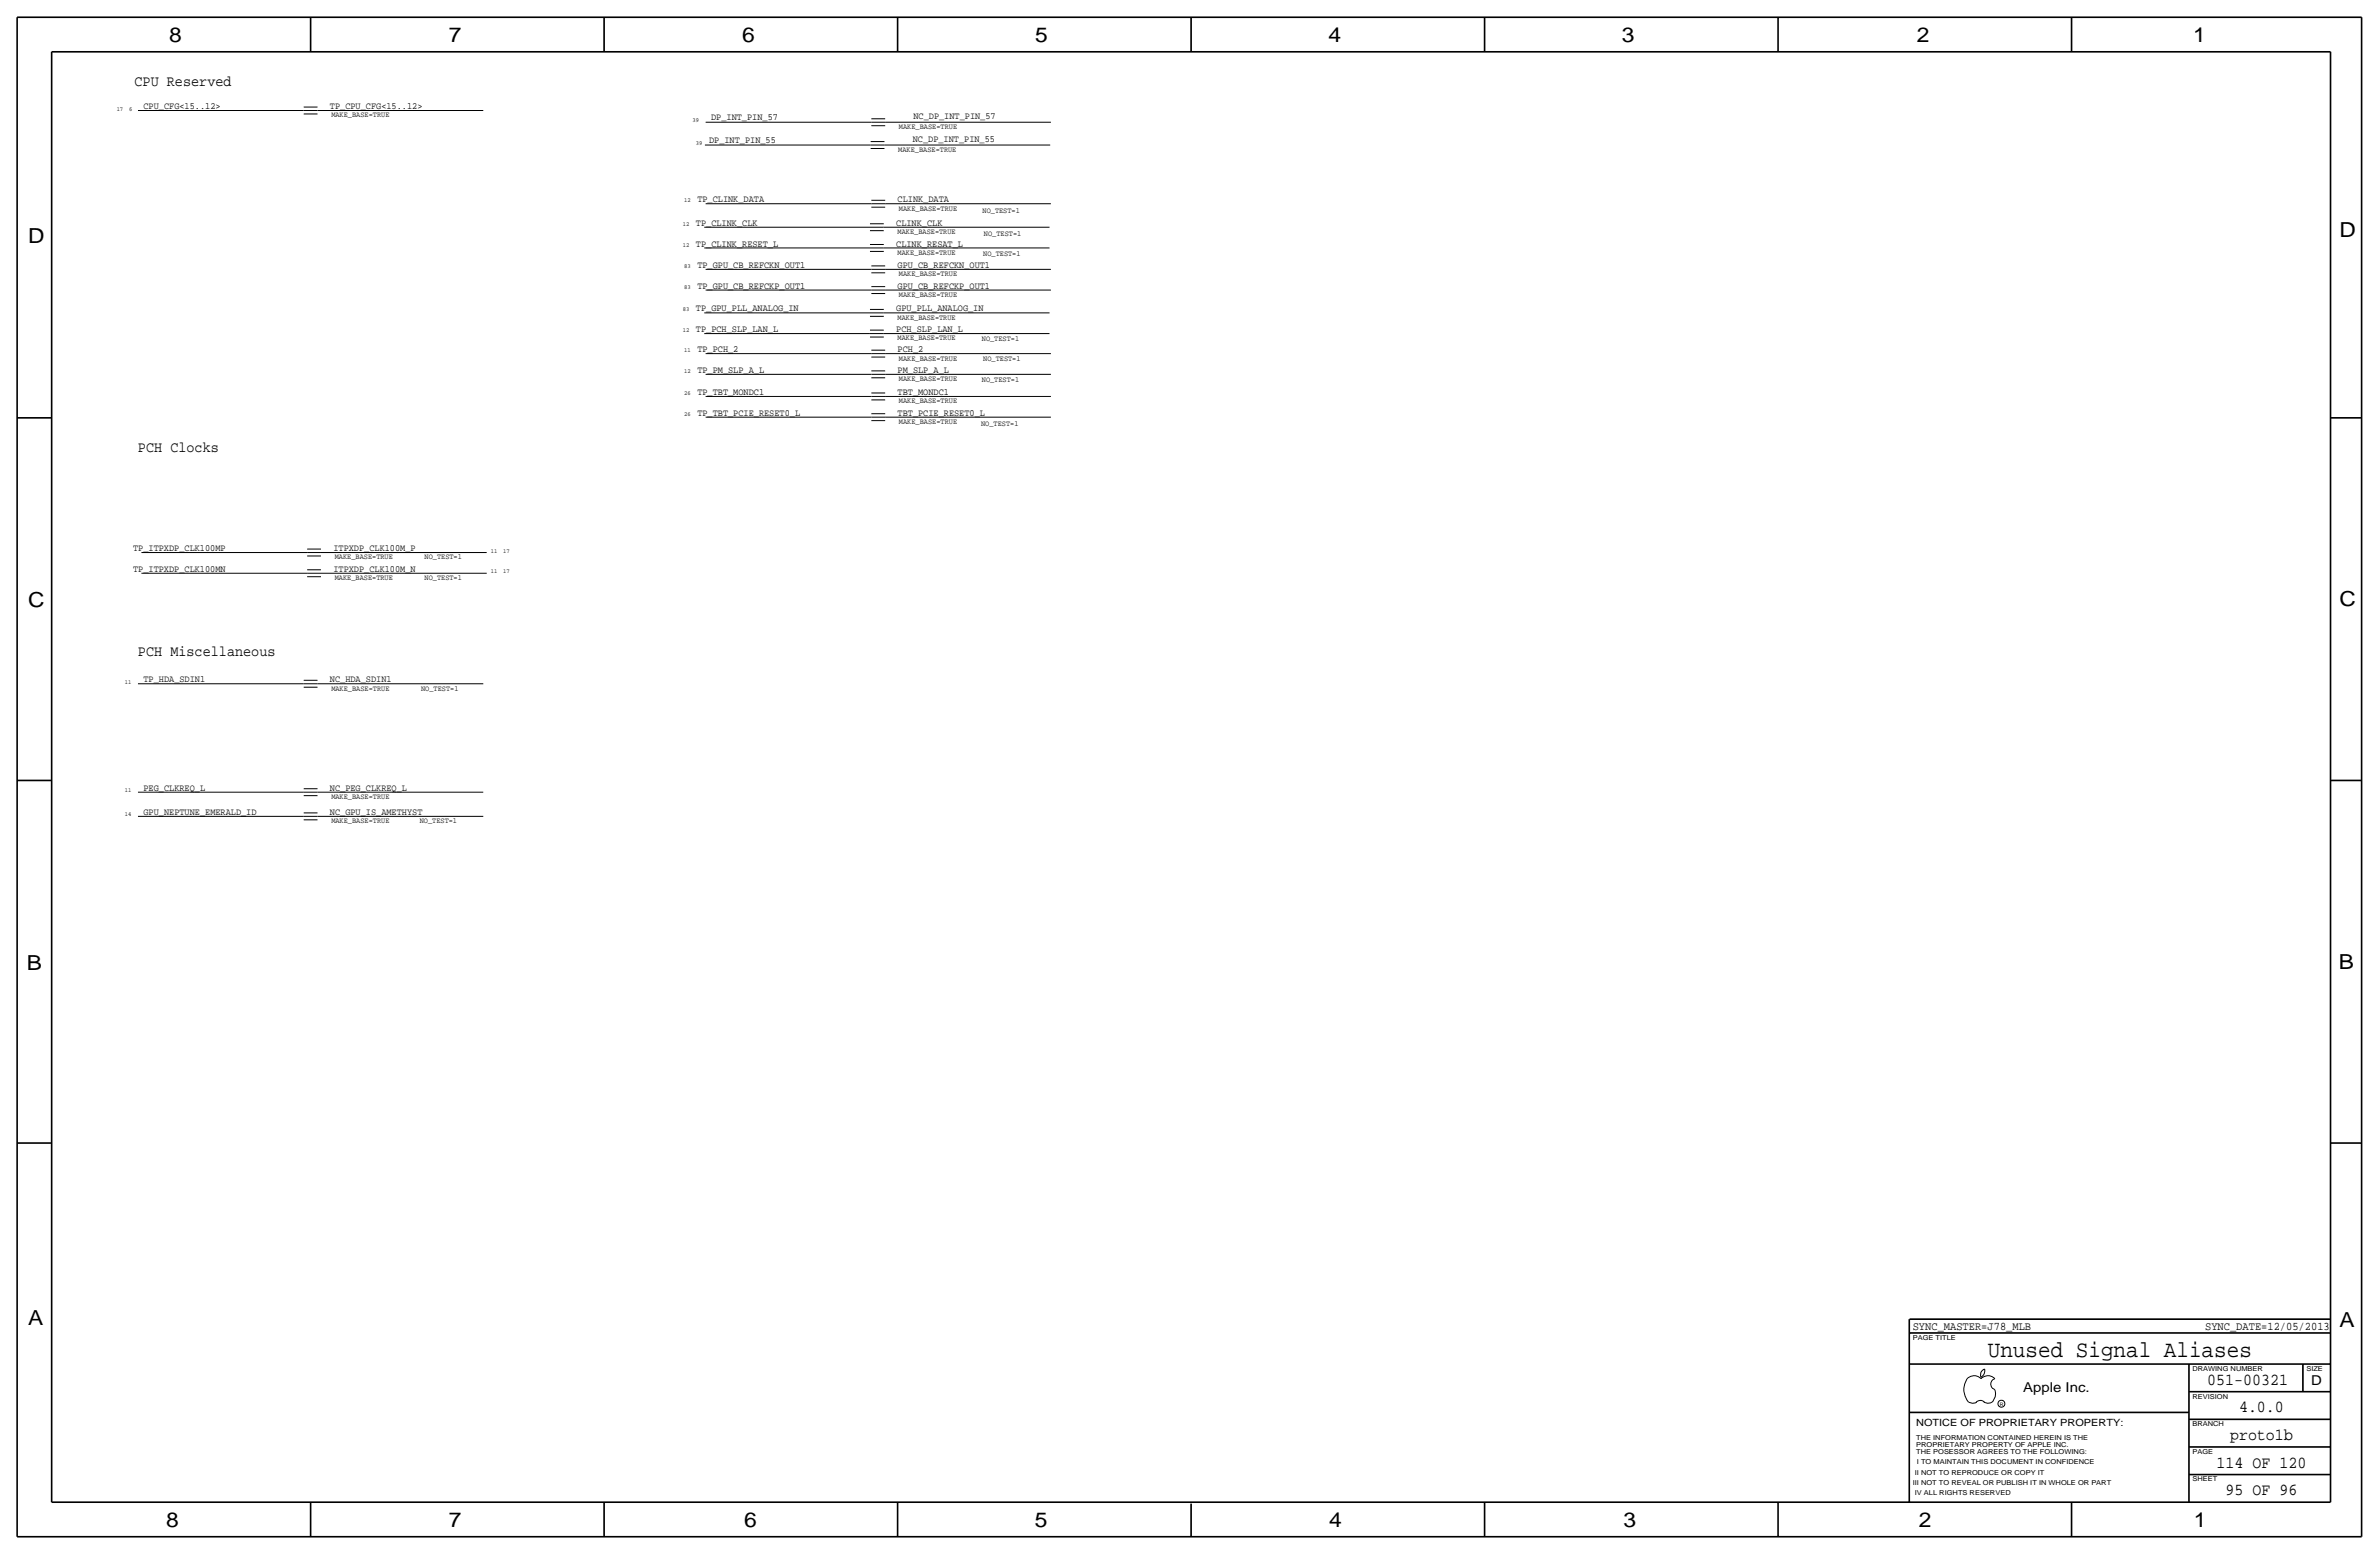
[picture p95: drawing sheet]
<svg xmlns="http://www.w3.org/2000/svg" width="875mm" height="572mm" viewBox="0 0 875 572" stroke-linecap="round" stroke-linejoin="round" font-family="sans-serif">
<defs><g id="words">
<text font-size="8.6" x="731.1" y="499.1">Unused Signal Aliases</text>
<g font-size="7.6">
<text x="62.2" y="15.5">8</text>
<text x="165" y="15.5">7</text>
<text x="273" y="15.5">6</text>
<text x="380.7" y="15.5">5</text>
<text x="488.6" y="15.5">4</text>
<text x="596.6" y="15.5">3</text>
<text x="705.1" y="15.5">2</text>
<text x="806.7" y="15.5">1</text>
<text x="10.4" y="89.4">D</text>
<text x="860.5" y="87.1">D</text>
<text x="10.4" y="223.3">C</text>
<text x="860.5" y="222.8">C</text>
<text x="9.8" y="356.6">B</text>
<text x="860.2" y="356.4">B</text>
<text x="10.4" y="487.4">A</text>
<text x="860.5" y="488.2">A</text>
<text x="61.2" y="561.6">8</text>
<text x="165" y="561.6">7</text>
<text x="273.8" y="561.6">6</text>
<text x="380.7" y="561.6">5</text>
<text x="488.9" y="561.6">4</text>
<text x="597.1" y="561.6">3</text>
<text x="705.8" y="561.6">2</text>
<text x="806.9" y="561.6">1</text>
</g>
<g font-size="6.2">
<text x="811.9" y="509.3">051-00321</text>
<text x="823.6" y="519.4">4.0.0</text>
<text x="820.3" y="529.6">proto1b</text>
<text x="815.3" y="539.8">114 OF 120</text>
<text x="818.6" y="549.9">95 OF 96</text>
</g>
<g font-size="5.6">
<text x="49.5" y="31.8">CPU Reserved</text>
<text x="50.7" y="166.4">PCH Clocks</text>
<text x="50.7" y="241.3">PCH Miscellaneous</text>
</g>
<g font-size="5">
<text x="850.1" y="509.3">D</text>
<text x="744.2" y="511.8">Apple Inc.</text>
</g>
<g font-size="4.3">
<text x="703.5" y="488.9">SYNC_MASTER=J78_MLB</text>
<text x="811.1" y="488.9">SYNC_DATE=12/05/2013</text>
</g>
<text font-size="3.7" x="704.8" y="524.5">NOTICE OF PROPRIETARY PROPERTY:</text>
<g font-size="3.5">
<text x="52.8" y="40.1">CPU_CFG&lt;15..12&gt;</text>
<text x="121.4" y="40.1">TP_CPU_CFG&lt;15..12&gt;</text>
<text x="261.6" y="44.2">DP_INT_PIN_57</text>
<text x="336" y="43.9">NC_DP_INT_PIN_57</text>
<text x="260.8" y="52.6">DP_INT_PIN_55</text>
<text x="335.7" y="52.1">NC_DP_INT_PIN_55</text>
<text x="256.5" y="74.4">TP_CLINK_DATA</text>
<text x="330.1" y="74.4">CLINK_DATA</text>
<text x="256" y="83.1">TP_CLINK_CLK</text>
<text x="329.6" y="83.1">CLINK_CLK</text>
<text x="256" y="90.7">TP_CLINK_RESET_L</text>
<text x="329.6" y="90.7">CLINK_RESAT_L</text>
<text x="256.5" y="98.6">TP_GPU_CB_REFCKN_OUT1</text>
<text x="330.1" y="98.6">GPU_CB_REFCKN_OUT1</text>
<text x="256.5" y="106.2">TP_GPU_CB_REFCKP_OUT1</text>
<text x="330.1" y="106.2">GPU_CB_REFCKP_OUT1</text>
<text x="256" y="114.6">TP_GPU_PLL_ANALOG_IN</text>
<text x="329.6" y="114.6">GPU_PLL_ANALOG_IN</text>
<text x="256" y="122.2">TP_PCH_SLP_LAN_L</text>
<text x="329.6" y="122.2">PCH_SLP_LAN_L</text>
<text x="256.5" y="129.5">TP_PCH_2</text>
<text x="330.1" y="129.5">PCH_2</text>
<text x="256.5" y="137.2">TP_PM_SLP_A_L</text>
<text x="330.1" y="137.2">PM_SLP_A_L</text>
<text x="256.5" y="145.3">TP_TBT_MONDC1</text>
<text x="330.1" y="145.3">TBT_MONDC1</text>
<text x="256.5" y="152.9">TP_TBT_PCIE_RESET0_L</text>
<text x="330.1" y="152.9">TBT_PCIE_RESET0_L</text>
<text x="49" y="202.7">TP_ITPXDP_CLK100MP</text>
<text x="122.6" y="202.7">ITPXDP_CLK100M_P</text>
<text x="49" y="210.3">TP_ITPXDP_CLK100MN</text>
<text x="122.6" y="210.3">ITPXDP_CLK100M_N</text>
<text x="52.8" y="251">TP_HDA_SDIN1</text>
<text x="121.4" y="251">NC_HDA_SDIN1</text>
<text x="52.8" y="290.8">PEG_CLKREQ_L</text>
<text x="121.4" y="290.8">NC_PEG_CLKREQ_L</text>
<text x="52.8" y="299.7">GPU_NEPTUNE_EMERALD_ID</text>
<text x="121.4" y="299.7">NC_GPU_IS_AMETHYST</text>
</g>
<g font-size="2.9">
<text x="121.9" y="43.2">MAKE_BASE=TRUE</text>
<text x="330.7" y="47.5">MAKE_BASE=TRUE</text>
<text x="330.4" y="55.9">MAKE_BASE=TRUE</text>
<text x="330.7" y="77.5">MAKE_BASE=TRUE</text>
<text x="361.4" y="78.5">NO_TEST=1</text>
<text x="330.1" y="86.1">MAKE_BASE=TRUE</text>
<text x="361.9" y="86.9">NO_TEST=1</text>
<text x="330.1" y="93.7">MAKE_BASE=TRUE</text>
<text x="361.6" y="94.2">NO_TEST=1</text>
<text x="330.7" y="101.6">MAKE_BASE=TRUE</text>
<text x="330.7" y="109.2">MAKE_BASE=TRUE</text>
<text x="330.1" y="117.6">MAKE_BASE=TRUE</text>
<text x="330.1" y="125.2">MAKE_BASE=TRUE</text>
<text x="361.1" y="125.5">NO_TEST=1</text>
<text x="330.7" y="132.6">MAKE_BASE=TRUE</text>
<text x="361.6" y="132.8">NO_TEST=1</text>
<text x="330.7" y="140.2">MAKE_BASE=TRUE</text>
<text x="361.1" y="140.5">NO_TEST=1</text>
<text x="330.7" y="148.3">MAKE_BASE=TRUE</text>
<text x="330.7" y="156">MAKE_BASE=TRUE</text>
<text x="360.9" y="156.7">NO_TEST=1</text>
<text x="123.1" y="205.7">MAKE_BASE=TRUE</text>
<text x="156.2" y="205.7">NO_TEST=1</text>
<text x="123.1" y="213.4">MAKE_BASE=TRUE</text>
<text x="156.2" y="213.4">NO_TEST=1</text>
<text x="121.9" y="254">MAKE_BASE=TRUE</text>
<text x="154.9" y="254">NO_TEST=1</text>
<text x="121.9" y="293.9">MAKE_BASE=TRUE</text>
<text x="121.9" y="302.8">MAKE_BASE=TRUE</text>
<text x="154.4" y="302.8">NO_TEST=1</text>
</g>
<g font-size="2.5">
<text x="703.5" y="492.8">PAGE TITLE</text>
<text x="806.4" y="504.2">DRAWING NUMBER</text>
<text x="848.3" y="504.2">SIZE</text>
<text x="806.4" y="514.4">REVISION</text>
<text x="806.4" y="524.5">BRANCH</text>
<text x="704.8" y="532.1">PROPRIETARY PROPERTY OF APPLE INC.</text>
<text x="704.8" y="529.6">THE INFORMATION CONTAINED HEREIN IS THE</text>
<text x="704.8" y="534.7">THE POSESSOR AGREES TO THE FOLLOWING:</text>
<text x="705.1" y="538.5">I TO MAINTAIN THIS DOCUMENT IN CONFIDENCE</text>
<text x="806.4" y="534.7">PAGE</text>
<text x="704.3" y="542.3">II NOT TO REPRODUCE OR COPY IT</text>
<text x="806.4" y="544.8">SHEET</text>
<text x="703.5" y="546.1">III NOT TO REVEAL OR PUBLISH IT IN WHOLE OR PART</text>
<text x="704.3" y="549.9">IV ALL RIGHTS RESERVED</text>
</g>
<g font-size="2.3">
<text x="42.9" y="40.6">17</text>
<text x="47.5" y="40.6">6</text>
<text x="254.7" y="45">39</text>
<text x="256" y="53.3">39</text>
<text x="251.7" y="74.4">12</text>
<text x="251.2" y="83.1">12</text>
<text x="251.2" y="90.7">12</text>
<text x="251.7" y="98.6">83</text>
<text x="251.7" y="106.2">83</text>
<text x="251.2" y="114.6">83</text>
<text x="251.2" y="122.2">12</text>
<text x="251.7" y="129.5">11</text>
<text x="251.7" y="137.2">12</text>
<text x="251.7" y="145.3">26</text>
<text x="251.7" y="152.9">26</text>
<text x="180.5" y="203.2">11</text>
<text x="185.1" y="203.2">17</text>
<text x="180.5" y="210.8">11</text>
<text x="185.1" y="210.8">17</text>
<text x="45.9" y="251.5">11</text>
<text x="45.9" y="291.3">11</text>
<text x="45.9" y="300.2">14</text>
</g>
<text font-size="1.8" x="735.5" y="516.9">R</text>
</g></defs>
<g fill="none" stroke="#000" stroke-width=".37">
<path d="M111.7 39.4h5.1zM50.7 40.6h61zM111.7 41.9h5.1zM111.7 40.6h5.1zM116.8 40.6h60.9zM259.3 53.3h60.9zM259.5 45h61zM320.2 54.6h5.1zM320.2 53.3h5.1zM320.2 52.1h5.1zM320.5 46.2h5.1zM320.5 45h5.1z"/>
<path d="M320.5 43.7h5.1zM325.3 53.3h61zM325.6 45h60.9zM259.5 74.9h61zM320.5 76.2h5.1zM320.5 74.9h5.1zM320.5 73.7h5.1zM325.6 74.9h60.9zM259 83.6h61zM259 91.2h61zM259.5 99.1h61zM320 92.5h5.1z"/>
<path d="M320 91.2h5.1zM320 89.9h5.1zM320 84.8h5.1zM320 83.6h5.1zM320 82.3h5.1zM320.5 99.1h5.1zM320.5 97.8h5.1zM325.1 83.6h60.9zM325.1 91.2h60.9zM325.6 99.1h60.9zM259 115.1h61zM259.5 106.7h61z"/>
<path d="M320 116.3h5.1zM320 115.1h5.1zM320 113.8h5.1zM320.5 108h5.1zM320.5 106.7h5.1zM320.5 105.4h5.1zM320.5 100.3h5.1zM325.1 115.1h60.9zM325.6 106.7h60.9zM259 122.7h61zM259.5 130h61zM259.5 137.7h61z"/>
<path d="M320 124h5.1zM320 122.7h5.1zM320 121.4h5.1zM320.5 138.9h5.1zM320.5 137.7h5.1zM320.5 136.4h5.1zM320.5 131.3h5.1zM320.5 130h5.1zM320.5 128.8h5.1zM325.1 122.7h60.9zM325.6 130h60.9zM325.6 137.7h60.9z"/>
<path d="M259.5 145.8h61zM259.5 153.4h61zM320.5 154.7h5.1zM320.5 153.4h5.1zM320.5 152.1h5.1zM320.5 147.1h5.1zM320.5 145.8h5.1zM320.5 144.5h5.1zM325.6 145.8h60.9zM325.6 153.4h60.9zM52 203.2h61zM52 210.8h61z"/>
<path d="M113 204.5h5.1zM113 203.2h5.1zM113 201.9h5.1zM113 212.1h5.1zM113 210.8h5.1zM113 209.6h5.1zM118.1 203.2h60.9zM118.1 210.8h60.9zM50.7 251.5h61zM111.7 252.7h5.1zM111.7 251.5h5.1zM111.7 250.2h5.1z"/>
<path d="M116.8 251.5h60.9zM50.7 291.3h61zM111.7 299h5.1zM111.7 292.6h5.1zM111.7 291.3h5.1zM111.7 290.1h5.1zM116.8 291.3h60.9zM50.7 300.2h61zM111.7 301.5h5.1zM111.7 300.2h5.1zM116.8 300.2h60.9zM724.1 515.6l.5 .2a2.67 2.67 0 0 0 2.5-.2"/>
<path d="M726.8 515.7a2.09 2.09 0 0 1 3.1 0M728.6 506.5a2.69 2.69 0 0 0 1.3-3 2.26 2.26 0 0 0-1.3 3M729.7 515.6l.4 .2a2.67 2.67 0 0 0 2.6-.2M733.7 511.1a4.5 4.5 0 0 1-1 4.6M733.8 511a2.08 2.08 0 0 1-1.6-2 2.08 2.08 0 0 1 1.6-2 3.4 3.4 0 0 0-5.1 0 3.6 3.6 0 0 0-3.9-.8 3.6 3.6 0 0 0-2.3 3.3 7.1 7.1 0 0 0 1.6 6.2"/>
<circle cx="736.1" cy="516.2" r="1.28"/>
</g>
<g fill="none" stroke="#000" stroke-width=".6" stroke-linecap="butt">
<path d="M6.3 6.4v558.7zM6.3 6.4h862.3zM19 19.1h838.2zM19 19.1v533.4zM114.2 6.4v12.7zM222.2 6.4v12.7zM330.1 6.4v12.7zM438.1 6.4v12.7zM546 6.4v12.7zM654 6.4v12.7zM761.9 6.4v12.7zM857.2 19.1v533.4z"/>
<path d="M868.6 6.4v558.7zM6.3 153.7h12.7zM857.2 153.7h11.4zM6.3 287h12.7zM857.2 287h11.4zM6.3 420.4h12.7zM857.2 420.4h11.4zM702.3 490.2h154.9zM702.3 485.1v5.1zM702.3 490.2v62.3zM702.4 485.1h154.8zM702.3 501.6h154.9z"/>
<path d="M702.3 519.4h102.8zM805.1 501.6v50.8zM805.1 511.8h52.1zM847 501.6v10.2zM805.1 522h52.1zM805.1 532.1h52.1zM19 552.5h838.2zM114.2 552.4v12.7zM222.2 552.5v12.7zM330.1 552.5v12.7zM438.1 553v12.1zM546 552.5v12.7z"/>
<path d="M654 552.5v12.7zM761.9 552.5v12.7zM805.1 542.3h52.1zM6.3 565.1h862.3z"/>
</g>
<use href="#words"/>
</svg>
